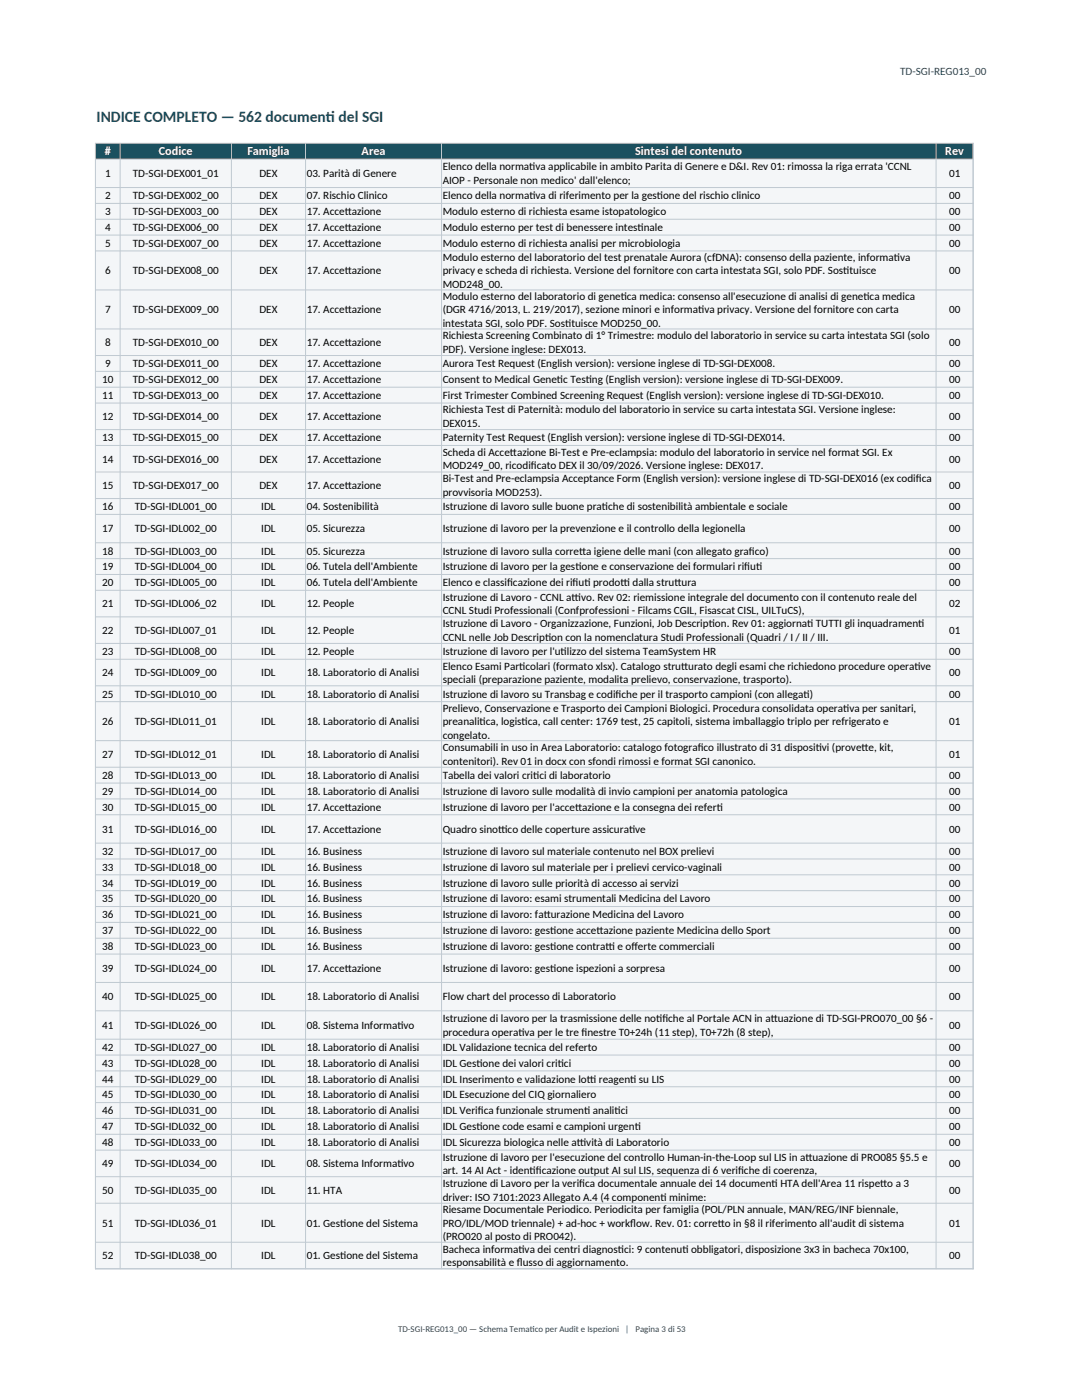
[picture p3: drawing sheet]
<svg xmlns="http://www.w3.org/2000/svg" width="216mm" height="279mm" viewBox="0 0 216 279" stroke-linecap="round" stroke-linejoin="round" font-family="sans-serif">
<defs><g id="words">
<g font-size="3.1" fill="#1b505f">
<text x="19.3" y="24.4">INDICE COMPLETO — 562 document</text>
<text x="65" y="24.4">i del SGI</text>
</g>
<g font-size="2.4" fill="#fff">
<text x="20.9" y="31">#</text>
<text x="31.7" y="31">Codice</text>
<text x="49.4" y="31">Famiglia</text>
<text x="72.2" y="31">Area</text>
<text x="126.8" y="31">Sintesi del contenuto</text>
<text x="188.6" y="31">Rev</text>
</g>
<text font-size="2.2" fill="#1b505f" x="179.6" y="14.9">TD-SGI-REG013_00</text>
<g font-size="2.2">
<text x="21" y="35.4">1</text>
<text x="26.5" y="35.4">TD-SGI-DEX001_01</text>
<text x="51.8" y="35.4">DEX</text>
<text x="61.2" y="35.4">03. Parità di Genere</text>
<text x="88.3" y="34">Elenco della normat</text>
<text x="105.6" y="34">iva applicabile in ambito Parita di Genere e D&amp;I. Rev 01: rimossa la riga errata 'CCNL</text>
<text x="189.4" y="35.4">01</text>
<text x="21" y="39.8">2</text>
<text x="26.5" y="39.8">TD-SGI-DEX002_00</text>
<text x="51.8" y="39.8">DEX</text>
<text x="61.2" y="39.8">07. Rischio Clinico</text>
<text x="88.3" y="39.8">Elenco della normat</text>
<text x="88.3" y="36.7">AIOP - Personale non medico' dall'elenco;</text>
<text x="105.6" y="39.8">iva di riferimento per la gest</text>
<text x="131.1" y="39.8">ione del rischio clinico</text>
<text x="189.4" y="39.8">00</text>
<text x="21" y="42.9">3</text>
<text x="21" y="46.1">4</text>
<text x="26.5" y="42.9">TD-SGI-DEX003_00</text>
<text x="26.5" y="46.1">TD-SGI-DEX006_00</text>
<text x="51.8" y="42.9">DEX</text>
<text x="51.8" y="46.1">DEX</text>
<text x="61.2" y="42.9">17. Accet</text>
<text x="61.2" y="46.1">17. Accet</text>
<text x="68.8" y="42.9">tazione</text>
<text x="68.8" y="46.1">tazione</text>
<text x="88.3" y="42.9">Modulo esterno di richiesta esame istopatologico</text>
<text x="88.3" y="46.1">Modulo esterno per test di benessere intest</text>
<text x="127.2" y="46.1">inale</text>
<text x="189.4" y="42.9">00</text>
<text x="189.4" y="46.1">00</text>
<text x="21" y="49.3">5</text>
<text x="26.5" y="49.3">TD-SGI-DEX007_00</text>
<text x="51.8" y="49.3">DEX</text>
<text x="61.2" y="49.3">17. Accet</text>
<text x="68.8" y="49.3">tazione</text>
<text x="88.3" y="49.3">Modulo esterno di richiesta analisi per microbiologia</text>
<text x="88.3" y="52">Modulo esterno del laboratorio del test prenatale Aurora (cfDNA): consenso della paziente, informat</text>
<text x="178.3" y="52">iva</text>
<text x="189.4" y="49.3">00</text>
<text x="21" y="54.7">6</text>
<text x="26.5" y="54.7">TD-SGI-DEX008_00</text>
<text x="51.8" y="54.7">DEX</text>
<text x="61.2" y="54.7">17. Accet</text>
<text x="68.8" y="54.7">tazione</text>
<text x="88.3" y="54.7">privacy e scheda di richiesta. Versione del fornitore con carta intestata SGI, solo PDF. Sost</text>
<text x="88.3" y="57.4">MOD248_00.</text>
<text x="88.3" y="59.8">Modulo esterno del laboratorio di genet</text>
<text x="123.9" y="59.8">ica medica: consenso all'esecuzione di analisi di genet</text>
<text x="168.3" y="54.7">ituisce</text>
<text x="172.3" y="59.8">ica medica</text>
<text x="189.4" y="54.7">00</text>
<text x="21" y="62.5">7</text>
<text x="26.5" y="62.5">TD-SGI-DEX009_00</text>
<text x="51.8" y="62.5">DEX</text>
<text x="61.2" y="62.5">17. Accet</text>
<text x="68.8" y="62.5">tazione</text>
<text x="88.3" y="62.5">(DGR 4716/2013, L. 219/2017), sezione minori e informat</text>
<text x="88.3" y="65.2">intestata SGI, solo PDF. Sost</text>
<text x="112.8" y="65.2">ituisce MOD250_00.</text>
<text x="139.3" y="62.5">iva privacy. Versione del fornitore con carta</text>
<text x="189.4" y="62.5">00</text>
<text x="21" y="69.1">8</text>
<text x="26.5" y="69.1">TD-SGI-DEX010_00</text>
<text x="51.8" y="69.1">DEX</text>
<text x="61.2" y="69.1">17. Accet</text>
<text x="68.8" y="69.1">tazione</text>
<text x="88.3" y="67.7">Richiesta Screening Combinato di 1° Trimestre: modulo del laboratorio in service su carta intestata SGI (solo</text>
<text x="88.3" y="70.4">PDF). Versione inglese: DEX013.</text>
<text x="189.4" y="69.1">00</text>
<text x="20.4" y="76.5">10</text>
<text x="21" y="73.3">9</text>
<text x="26.5" y="73.3">TD-SGI-DEX011_00</text>
<text x="26.5" y="76.5">TD-SGI-DEX012_00</text>
<text x="51.8" y="73.3">DEX</text>
<text x="51.8" y="76.5">DEX</text>
<text x="61.2" y="73.3">17. Accet</text>
<text x="61.2" y="76.5">17. Accet</text>
<text x="68.8" y="73.3">tazione</text>
<text x="68.8" y="76.5">tazione</text>
<text x="88.3" y="73.3">Aurora Test Request (English version): versione inglese di TD-SGI-DEX008.</text>
<text x="88.3" y="76.5">Consent to Medical Genet</text>
<text x="111.1" y="76.5">ic Test</text>
<text x="116.9" y="76.5">ing (English version): versione inglese di TD-SGI-DEX009.</text>
<text x="189.4" y="73.3">00</text>
<text x="189.4" y="76.5">00</text>
<text x="20.4" y="79.6">11</text>
<text x="20.4" y="83.9">12</text>
<text x="26.5" y="79.6">TD-SGI-DEX013_00</text>
<text x="26.5" y="83.9">TD-SGI-DEX014_00</text>
<text x="51.8" y="79.6">DEX</text>
<text x="51.8" y="83.9">DEX</text>
<text x="61.2" y="79.6">17. Accet</text>
<text x="61.2" y="83.9">17. Accet</text>
<text x="68.8" y="79.6">tazione</text>
<text x="68.8" y="83.9">tazione</text>
<text x="88.3" y="79.6">First Trimester Combined Screening Request (English version): versione inglese di TD-SGI-DEX010.</text>
<text x="88.3" y="82.5">Richiesta Test di Paternità: modulo del laboratorio in service su carta intestata SGI. Versione inglese:</text>
<text x="189.4" y="79.6">00</text>
<text x="189.4" y="83.9">00</text>
<text x="20.4" y="88.1">13</text>
<text x="26.5" y="88.1">TD-SGI-DEX015_00</text>
<text x="51.8" y="88.1">DEX</text>
<text x="61.2" y="88.1">17. Accet</text>
<text x="68.8" y="88.1">tazione</text>
<text x="88.3" y="88.1">Paternity Test Request (English version): versione inglese di TD-SGI-DEX014.</text>
<text x="88.3" y="85.2">DEX015.</text>
<text x="189.4" y="88.1">00</text>
<text x="20.4" y="92.3">14</text>
<text x="26.5" y="92.3">TD-SGI-DEX016_00</text>
<text x="51.8" y="92.3">DEX</text>
<text x="61.2" y="92.3">17. Accet</text>
<text x="68.8" y="92.3">tazione</text>
<text x="88.3" y="91">Scheda di Accet</text>
<text x="88.3" y="93.7">MOD249_00, ricodif</text>
<text x="101.7" y="91">tazione Bi-Test e Pre-eclampsia: modulo del laboratorio in service nel format SGI. Ex</text>
<text x="105.9" y="93.7">icato DEX il 30/09/2026. Versione inglese: DEX017.</text>
<text x="189.4" y="92.3">00</text>
<text x="20.4" y="97.6">15</text>
<text x="20.4" y="101.8">16</text>
<text x="26.5" y="97.6">TD-SGI-DEX017_00</text>
<text x="26.9" y="101.8">TD-SGI-IDL001_00</text>
<text x="51.8" y="97.6">DEX</text>
<text x="52.1" y="101.8">IDL</text>
<text x="61.2" y="97.6">17. Accet</text>
<text x="61.2" y="101.8">04. Sostenibilità</text>
<text x="68.8" y="97.6">tazione</text>
<text x="88.3" y="101.8">Istruzione di lavoro sulle buone prat</text>
<text x="88.3" y="96.2">Bi-Test and Pre-eclampsia Acceptance Form (English version): versione inglese di TD-SGI-DEX016 (ex codif</text>
<text x="88.3" y="99">provvisoria MOD253).</text>
<text x="120.1" y="101.8">iche di sostenibilità ambientale e sociale</text>
<text x="182.7" y="96.2">ica</text>
<text x="189.4" y="97.6">00</text>
<text x="189.4" y="101.8">00</text>
<text x="20.4" y="106.3">17</text>
<text x="26.9" y="106.3">TD-SGI-IDL002_00</text>
<text x="52.1" y="106.3">IDL</text>
<text x="61.2" y="106.3">05. Sicurezza</text>
<text x="88.3" y="106.3">Istruzione di lavoro per la prevenzione e il controllo della legionella</text>
<text x="189.4" y="106.3">00</text>
<text x="20.4" y="110.7">18</text>
<text x="20.4" y="113.8">19</text>
<text x="26.9" y="110.7">TD-SGI-IDL003_00</text>
<text x="26.9" y="113.8">TD-SGI-IDL004_00</text>
<text x="52.1" y="110.7">IDL</text>
<text x="52.1" y="113.8">IDL</text>
<text x="61.2" y="110.7">05. Sicurezza</text>
<text x="61.2" y="113.8">06. Tutela dell'Ambiente</text>
<text x="88.3" y="110.7">Istruzione di lavoro sulla corret</text>
<text x="88.3" y="113.8">Istruzione di lavoro per la gest</text>
<text x="114.8" y="113.8">ione e conservazione dei formulari rif i</text>
<text x="115.5" y="110.7">ta igiene delle mani (con allegato graf</text>
<text x="148.5" y="113.8">iut</text>
<text x="149.4" y="110.7">ico)</text>
<text x="189.4" y="110.7">00</text>
<text x="189.4" y="113.8">00</text>
<text x="20.4" y="117">20</text>
<text x="26.9" y="117">TD-SGI-IDL005_00</text>
<text x="52.1" y="117">IDL</text>
<text x="61.2" y="117">06. Tutela dell'Ambiente</text>
<text x="88.3" y="117">Elenco e classif</text>
<text x="88.3" y="119.9">Istruzione di Lavoro - CCNL at</text>
<text x="101.2" y="117">icazione dei rif i prodot</text>
<text x="114.1" y="119.9">t</text>
<text x="114.1" y="119.9">ivo. Rev 02: riemissione integrale del documento con il contenuto reale del</text>
<text x="114.3" y="117">iut</text>
<text x="123.8" y="117">t</text>
<text x="123.8" y="117">i dalla strut</text>
<text x="134.6" y="117">tura</text>
<text x="189.4" y="117">00</text>
<text x="20.4" y="121.2">21</text>
<text x="26.9" y="121.2">TD-SGI-IDL006_02</text>
<text x="52.1" y="121.2">IDL</text>
<text x="61.2" y="121.2">12. People</text>
<text x="88.3" y="122.6">CCNL Studi Professionali (Confprofessioni - Filcams CGIL, Fisascat CISL, UILTuCS),</text>
<text x="88.3" y="125.2">Istruzione di Lavoro - Organizzazione, Funzioni, Job Descript</text>
<text x="141.4" y="125.2">ion. Rev 01: aggiornat</text>
<text x="161.1" y="125.2">i TUTTI gli inquadrament</text>
<text x="183.2" y="125.2">i</text>
<text x="189.4" y="121.2">02</text>
<text x="20.4" y="126.5">22</text>
<text x="20.4" y="130.8">23</text>
<text x="26.9" y="126.5">TD-SGI-IDL007_01</text>
<text x="26.9" y="130.8">TD-SGI-IDL008_00</text>
<text x="52.1" y="126.5">IDL</text>
<text x="52.1" y="130.8">IDL</text>
<text x="61.2" y="126.5">12. People</text>
<text x="61.2" y="130.8">12. People</text>
<text x="88.3" y="130.8">Istruzione di lavoro per l'ut</text>
<text x="88.3" y="127.9">CCNL nelle Job Descript</text>
<text x="108.8" y="127.9">ion con la nomenclatura Studi Professionali (Quadri / I / II / III.</text>
<text x="111.9" y="130.8">ilizzo del sistema TeamSystem HR</text>
<text x="189.4" y="126.5">01</text>
<text x="189.4" y="130.8">00</text>
<text x="20.4" y="135">24</text>
<text x="26.9" y="135">TD-SGI-IDL009_00</text>
<text x="52.1" y="135">IDL</text>
<text x="61.2" y="135">18. Laboratorio di Analisi</text>
<text x="88.3" y="133.6">Elenco Esami Part</text>
<text x="88.3" y="136.4">speciali (preparazione paziente, modalita prelievo, conservazione, trasporto).</text>
<text x="103.6" y="133.6">icolari (formato xlsx). Catalogo strut</text>
<text x="135.9" y="133.6">turato degli esami che richiedono procedure operat</text>
<text x="182.4" y="133.6">ive</text>
<text x="189.4" y="135">00</text>
<text x="20.4" y="139.2">25</text>
<text x="26.9" y="139.2">TD-SGI-IDL010_00</text>
<text x="52.1" y="139.2">IDL</text>
<text x="61.2" y="139.2">18. Laboratorio di Analisi</text>
<text x="88.3" y="139.2">Istruzione di lavoro su Transbag e codif</text>
<text x="88.3" y="142">Prelievo, Conservazione e Trasporto dei Campioni Biologici. Procedura consolidata operat</text>
<text x="122.8" y="139.2">iche per il trasporto campioni (con allegat</text>
<text x="160.3" y="139.2">i)</text>
<text x="168.3" y="142">iva per sanitari,</text>
<text x="189.4" y="139.2">00</text>
<text x="20.4" y="144.7">26</text>
<text x="26.9" y="144.7">TD-SGI-IDL011_01</text>
<text x="52.1" y="144.7">IDL</text>
<text x="61.2" y="144.7">18. Laboratorio di Analisi</text>
<text x="88.3" y="144.7">preanalit</text>
<text x="88.3" y="147.4">congelato.</text>
<text x="88.3" y="149.9">Consumabili in uso in Area Laboratorio: catalogo fotograf</text>
<text x="95.7" y="144.7">ica, logist</text>
<text x="104.1" y="144.7">ica, call center: 1769 test, 25 capitoli, sistema imballaggio triplo per refrigerato e</text>
<text x="139.2" y="149.9">ico illustrato di 31 disposit</text>
<text x="162.8" y="149.9">ivi (provet</text>
<text x="171.9" y="149.9">te, kit,</text>
<text x="189.4" y="144.7">01</text>
<text x="20.4" y="151.2">27</text>
<text x="20.4" y="155.5">28</text>
<text x="26.9" y="151.2">TD-SGI-IDL012_01</text>
<text x="26.9" y="155.5">TD-SGI-IDL013_00</text>
<text x="52.1" y="151.2">IDL</text>
<text x="52.1" y="155.5">IDL</text>
<text x="61.2" y="151.2">18. Laboratorio di Analisi</text>
<text x="61.2" y="155.5">18. Laboratorio di Analisi</text>
<text x="88.3" y="155.5">Tabella dei valori crit</text>
<text x="88.3" y="152.6">contenitori). Rev 01 in docx con sfondi rimossi e format SGI canonico.</text>
<text x="106.4" y="155.5">ici di laboratorio</text>
<text x="189.4" y="151.2">01</text>
<text x="189.4" y="155.5">00</text>
<text x="20.4" y="158.6">29</text>
<text x="20.4" y="161.8">30</text>
<text x="26.9" y="158.6">TD-SGI-IDL014_00</text>
<text x="26.9" y="161.8">TD-SGI-IDL015_00</text>
<text x="52.1" y="158.6">IDL</text>
<text x="52.1" y="161.8">IDL</text>
<text x="61.2" y="158.6">18. Laboratorio di Analisi</text>
<text x="61.2" y="161.8">17. Accet</text>
<text x="68.8" y="161.8">tazione</text>
<text x="88.3" y="158.6">Istruzione di lavoro sulle modalità di invio campioni per anatomia patologica</text>
<text x="88.3" y="161.8">Istruzione di lavoro per l'accet</text>
<text x="114.8" y="161.8">tazione e la consegna dei refert</text>
<text x="143" y="161.8">i</text>
<text x="189.4" y="158.6">00</text>
<text x="189.4" y="161.8">00</text>
<text x="20.4" y="166.2">31</text>
<text x="26.9" y="166.2">TD-SGI-IDL016_00</text>
<text x="52.1" y="166.2">IDL</text>
<text x="61.2" y="166.2">17. Accet</text>
<text x="68.8" y="166.2">tazione</text>
<text x="88.3" y="166.2">Quadro sinot</text>
<text x="99.4" y="166.2">t</text>
<text x="99.4" y="166.2">ico delle coperture assicurat</text>
<text x="125.5" y="166.2">ive</text>
<text x="189.4" y="166.2">00</text>
<text x="20.4" y="170.6">32</text>
<text x="20.4" y="173.8">33</text>
<text x="26.9" y="170.6">TD-SGI-IDL017_00</text>
<text x="26.9" y="173.8">TD-SGI-IDL018_00</text>
<text x="52.1" y="170.6">IDL</text>
<text x="52.1" y="173.8">IDL</text>
<text x="61.2" y="170.6">16. Business</text>
<text x="61.2" y="173.8">16. Business</text>
<text x="88.3" y="170.6">Istruzione di lavoro sul materiale contenuto nel BOX prelievi</text>
<text x="88.3" y="173.8">Istruzione di lavoro sul materiale per i prelievi cervico-vaginali</text>
<text x="189.4" y="170.6">00</text>
<text x="189.4" y="173.8">00</text>
<text x="20.4" y="176.9">34</text>
<text x="26.9" y="176.9">TD-SGI-IDL019_00</text>
<text x="52.1" y="176.9">IDL</text>
<text x="61.2" y="176.9">16. Business</text>
<text x="88.3" y="176.9">Istruzione di lavoro sulle priorità di accesso ai servizi</text>
<text x="189.4" y="176.9">00</text>
<text x="20.4" y="180.1">35</text>
<text x="20.4" y="183.3">36</text>
<text x="26.9" y="180.1">TD-SGI-IDL020_00</text>
<text x="26.9" y="183.3">TD-SGI-IDL021_00</text>
<text x="52.1" y="180.1">IDL</text>
<text x="52.1" y="183.3">IDL</text>
<text x="61.2" y="180.1">16. Business</text>
<text x="61.2" y="183.3">16. Business</text>
<text x="88.3" y="180.1">Istruzione di lavoro: esami strumentali Medicina del Lavoro</text>
<text x="88.3" y="183.3">Istruzione di lavoro: fat</text>
<text x="108.5" y="183.3">turazione Medicina del Lavoro</text>
<text x="189.4" y="180.1">00</text>
<text x="189.4" y="183.3">00</text>
<text x="20.4" y="186.4">37</text>
<text x="20.4" y="189.6">38</text>
<text x="26.9" y="186.4">TD-SGI-IDL022_00</text>
<text x="26.9" y="189.6">TD-SGI-IDL023_00</text>
<text x="52.1" y="186.4">IDL</text>
<text x="52.1" y="189.6">IDL</text>
<text x="61.2" y="186.4">16. Business</text>
<text x="61.2" y="189.6">16. Business</text>
<text x="88.3" y="186.4">Istruzione di lavoro: gest</text>
<text x="88.3" y="189.6">Istruzione di lavoro: gest</text>
<text x="109.8" y="186.4">ione accet</text>
<text x="109.8" y="189.6">ione contrat</text>
<text x="119" y="186.4">tazione paziente Medicina dello Sport</text>
<text x="120.8" y="189.6">t</text>
<text x="120.8" y="189.6">i e of</text>
<text x="126" y="189.6">ferte commerciali</text>
<text x="189.4" y="186.4">00</text>
<text x="189.4" y="189.6">00</text>
<text x="20.4" y="194">39</text>
<text x="26.9" y="194">TD-SGI-IDL024_00</text>
<text x="52.1" y="194">IDL</text>
<text x="61.2" y="194">17. Accet</text>
<text x="68.8" y="194">tazione</text>
<text x="88.3" y="194">Istruzione di lavoro: gest</text>
<text x="109.8" y="194">ione ispezioni a sorpresa</text>
<text x="189.4" y="194">00</text>
<text x="20.4" y="199.7">40</text>
<text x="26.9" y="199.7">TD-SGI-IDL025_00</text>
<text x="52.1" y="199.7">IDL</text>
<text x="61.2" y="199.7">18. Laboratorio di Analisi</text>
<text x="88.3" y="199.7">Flow chart del processo di Laboratorio</text>
<text x="88.3" y="204">Istruzione di lavoro per la trasmissione delle notiche al Portale ACN in at</text>
<text x="130.9" y="204">if</text>
<text x="153.8" y="204">tuazione di TD-SGI-PRO070_00 §6 -</text>
<text x="189.4" y="199.7">00</text>
<text x="20.4" y="205.3">41</text>
<text x="20.4" y="209.7">42</text>
<text x="26.9" y="205.3">TD-SGI-IDL026_00</text>
<text x="26.9" y="209.7">TD-SGI-IDL027_00</text>
<text x="52.1" y="205.3">IDL</text>
<text x="52.1" y="209.7">IDL</text>
<text x="61.2" y="205.3">08. Sistema Informat</text>
<text x="61.2" y="209.7">18. Laboratorio di Analisi</text>
<text x="79.3" y="205.3">ivo</text>
<text x="88.3" y="209.7">IDL Validazione tecnica del referto</text>
<text x="88.3" y="206.7">procedura operat</text>
<text x="103.4" y="206.7">iva per le tre f</text>
<text x="116" y="206.7">inestre T0+24h (11 step), T0+72h (8 step),</text>
<text x="189.4" y="205.3">00</text>
<text x="189.4" y="209.7">00</text>
<text x="20.4" y="212.9">43</text>
<text x="26.9" y="212.9">TD-SGI-IDL028_00</text>
<text x="52.1" y="212.9">IDL</text>
<text x="61.2" y="212.9">18. Laboratorio di Analisi</text>
<text x="88.3" y="212.9">IDL Gest</text>
<text x="95.1" y="212.9">ione dei valori crit</text>
<text x="111.3" y="212.9">ici</text>
<text x="189.4" y="212.9">00</text>
<text x="20.4" y="216.1">44</text>
<text x="20.4" y="219.2">45</text>
<text x="26.9" y="216.1">TD-SGI-IDL029_00</text>
<text x="26.9" y="219.2">TD-SGI-IDL030_00</text>
<text x="52.1" y="216.1">IDL</text>
<text x="52.1" y="219.2">IDL</text>
<text x="61.2" y="216.1">18. Laboratorio di Analisi</text>
<text x="61.2" y="219.2">18. Laboratorio di Analisi</text>
<text x="88.3" y="216.1">IDL Inserimento e validazione lot</text>
<text x="88.3" y="219.2">IDL Esecuzione del CIQ giornaliero</text>
<text x="117.1" y="216.1">t</text>
<text x="117.1" y="216.1">i reagent</text>
<text x="125.8" y="216.1">i su LIS</text>
<text x="189.4" y="216.1">00</text>
<text x="189.4" y="219.2">00</text>
<text x="20.4" y="222.4">46</text>
<text x="20.4" y="225.6">47</text>
<text x="26.9" y="222.4">TD-SGI-IDL031_00</text>
<text x="26.9" y="225.6">TD-SGI-IDL032_00</text>
<text x="52.1" y="222.4">IDL</text>
<text x="52.1" y="225.6">IDL</text>
<text x="61.2" y="222.4">18. Laboratorio di Analisi</text>
<text x="61.2" y="225.6">18. Laboratorio di Analisi</text>
<text x="88.3" y="222.4">IDL Verif</text>
<text x="88.3" y="225.6">IDL Gest</text>
<text x="95.1" y="225.6">ione code esami e campioni urgent</text>
<text x="95.3" y="222.4">ica funzionale strument</text>
<text x="116.6" y="222.4">i analit</text>
<text x="122.6" y="222.4">ici</text>
<text x="126.6" y="225.6">i</text>
<text x="189.4" y="222.4">00</text>
<text x="189.4" y="225.6">00</text>
<text x="20.4" y="228.7">48</text>
<text x="20.4" y="232.9">49</text>
<text x="26.9" y="228.7">TD-SGI-IDL033_00</text>
<text x="26.9" y="232.9">TD-SGI-IDL034_00</text>
<text x="52.1" y="228.7">IDL</text>
<text x="52.1" y="232.9">IDL</text>
<text x="61.2" y="228.7">18. Laboratorio di Analisi</text>
<text x="61.2" y="232.9">08. Sistema Informat</text>
<text x="79.3" y="232.9">ivo</text>
<text x="88.3" y="228.7">IDL Sicurezza biologica nelle at</text>
<text x="88.3" y="231.6">Istruzione di lavoro per l'esecuzione del controllo Human-in-the-Loop sul LIS in at</text>
<text x="115.1" y="228.7">t</text>
<text x="115.1" y="228.7">ività di Laboratorio</text>
<text x="160.7" y="231.6">tuazione di PRO085 §5.5 e</text>
<text x="189.4" y="228.7">00</text>
<text x="189.4" y="232.9">00</text>
<text x="20.4" y="238.2">50</text>
<text x="26.9" y="238.2">TD-SGI-IDL035_00</text>
<text x="52.1" y="238.2">IDL</text>
<text x="61.2" y="238.2">11. HTA</text>
<text x="88.3" y="234.3">art. 14 AI Act - identicazione output AI sul LIS, sequenza di 6 verif</text>
<text x="88.3" y="236.9">Istruzione di Lavoro per la verif</text>
<text x="88.3" y="239.6">driver: ISO 7101:2023 Allegato A.4 (4 component</text>
<text x="105.7" y="234.3">if</text>
<text x="115.6" y="236.9">ica documentale annuale dei 14 document</text>
<text x="131.8" y="239.6">i minime:</text>
<text x="147.3" y="234.3">iche di coerenza,</text>
<text x="154" y="236.9">i HTA dell'Area 11 rispet</text>
<text x="175.7" y="236.9">to a 3</text>
<text x="189.4" y="238.2">00</text>
<text x="20.4" y="244.8">51</text>
<text x="26.9" y="244.8">TD-SGI-IDL036_01</text>
<text x="52.1" y="244.8">IDL</text>
<text x="61.2" y="244.8">01. Gest</text>
<text x="67.9" y="244.8">ione del Sistema</text>
<text x="88.3" y="242.1">Riesame Documentale Periodico. Periodicita per famiglia (POL/PLN annuale, MAN/REG/INF biennale,</text>
<text x="88.3" y="244.8">PRO/IDL/MOD triennale) + ad-hoc + workf</text>
<text x="125.8" y="244.8">low. Rev. 01: corret</text>
<text x="143.2" y="244.8">to in §8 il riferimento all'audit di sistema</text>
<text x="189.4" y="244.8">01</text>
<text x="20.4" y="251.3">52</text>
<text x="26.9" y="251.3">TD-SGI-IDL038_00</text>
<text x="52.1" y="251.3">IDL</text>
<text x="61.2" y="251.3">01. Gest</text>
<text x="67.9" y="251.3">ione del Sistema</text>
<text x="88.3" y="247.5">(PRO020 al posto di PRO042).</text>
<text x="88.3" y="250">Bacheca informat</text>
<text x="103.5" y="250">iva dei centri diagnost</text>
<text x="123.3" y="250">ici: 9 contenut</text>
<text x="136.2" y="250">i obbligatori, disposizione 3x3 in bacheca 70x100,</text>
<text x="189.4" y="251.3">00</text>
<text x="88.3" y="252.7">responsabilità e f</text>
<text x="103.1" y="252.7">lusso di aggiornamento.</text>
</g>
<g font-size="1.8" fill="#1b505f">
<text x="79.4" y="265.8">TD-SGI-REG013_00 — Schema Temat</text>
<text x="105.7" y="265.8">ico per Audit e Ispezioni | Pagina 3 di 53</text>
</g>
</g></defs>
<path d="M19 28.6h175.2v3.1h-175.2z" fill-rule="evenodd" fill="#1b505f"/>
<path d="M19 31.7h175.2v221.5h-175.2z" fill-rule="evenodd" fill="#f4f6f8"/>
<g fill="none" stroke="#bfc9d1" stroke-width=".2">
<path d="M19 28.6h175.3M19 31.8h175.3M19 37.4h175.3M19 28.5v224.8M24 28.5v224.8M46.2 28.5v224.8M61 28.5v224.8M88.1 28.5v224.8M186.8 28.5v224.8M194.2 28.5v224.8M19 40.6h175.3M19 43.8h175.3"/>
<path d="M19 46.9h175.3M19 50.1h175.3M19 57.9h175.3M19 65.7h175.3M19 71h175.3M19 74.1h175.3M19 77.3h175.3M19 80.4h175.3M19 85.7h175.3M19 88.9h175.3M19 94.2h175.3M19 99.5h175.3"/>
<path d="M19 102.7h175.3M19 108.3h175.3M19 111.5h175.3M19 114.6h175.3M19 117.8h175.3M19 123.1h175.3M19 128.4h175.3M19 131.6h175.3M19 136.9h175.3M19 140h175.3M19 147.8h175.3M19 153.1h175.3"/>
<path d="M19 156.3h175.3M19 159.4h175.3M19 162.6h175.3M19 168.3h175.3M19 171.4h175.3M19 174.6h175.3M19 177.8h175.3M19 180.9h175.3M19 184.1h175.3M19 187.2h175.3M19 190.4h175.3M19 196.1h175.3"/>
<path d="M19 201.7h175.3M19 207.4h175.3M19 210.6h175.3M19 213.7h175.3M19 216.9h175.3M19 220h175.3M19 223.2h175.3M19 226.4h175.3M19 229.5h175.3M19 234.8h175.3M19 240.1h175.3M19 247.9h175.3"/>
<path d="M19 253.2h175.3"/>
</g>
<use href="#words"/>
</svg>
